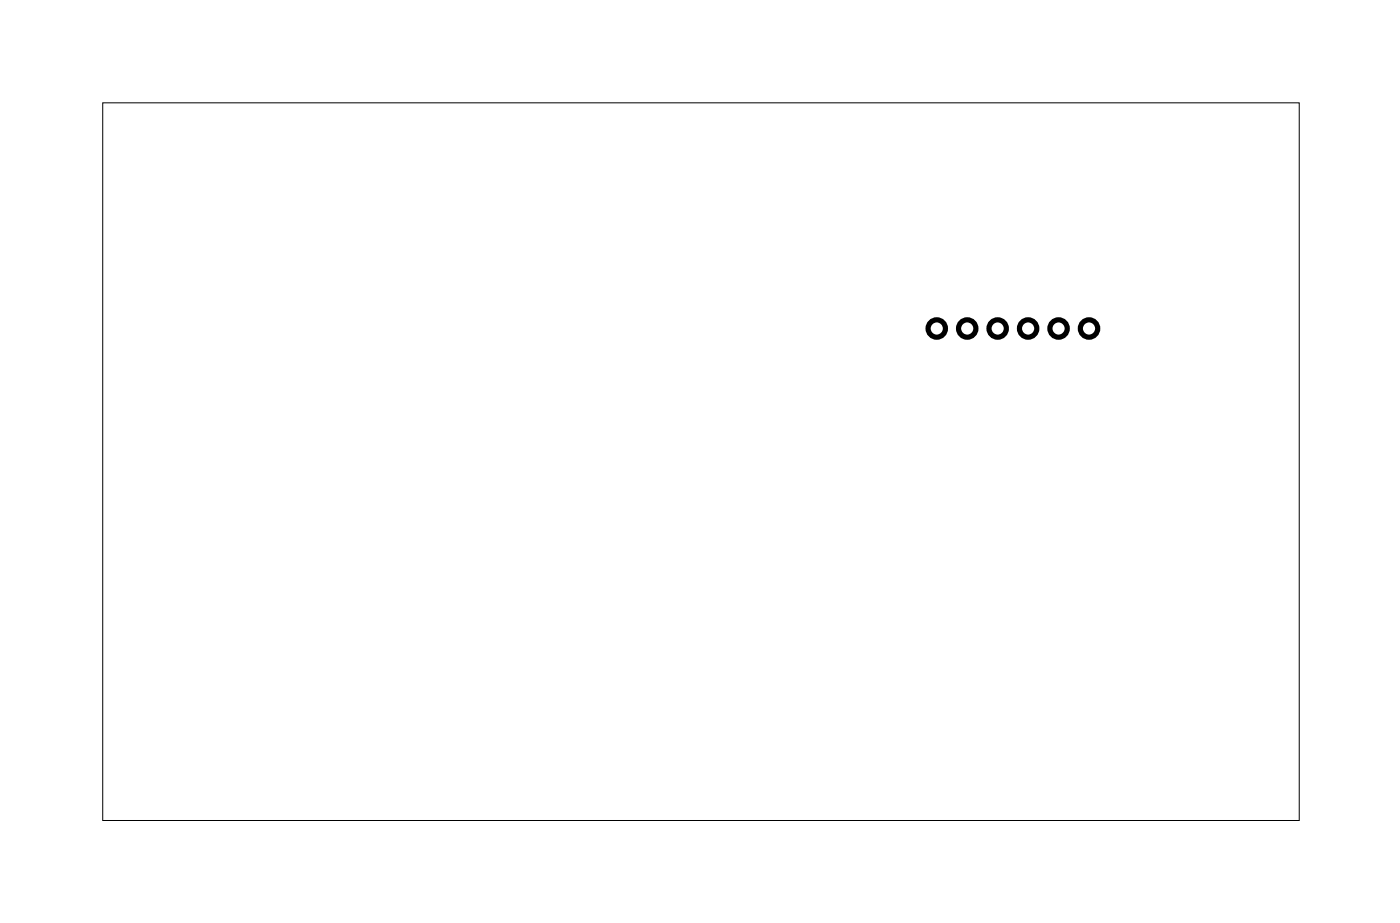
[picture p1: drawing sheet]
<svg xmlns="http://www.w3.org/2000/svg" width="117mm" height="77mm" viewBox="0 0 117 77" stroke-linecap="round" stroke-linejoin="round" font-family="sans-serif">
<path d="M8.6 8.6h99.8v59.8h-99.8z" fill="none" stroke="#000" stroke-width=".08"/>
<g fill="none" stroke="#000" stroke-width=".43">
<circle cx="78.1" cy="27.4" r=".72"/>
<circle cx="80.7" cy="27.4" r=".72"/>
<circle cx="83.2" cy="27.4" r=".72"/>
<circle cx="85.8" cy="27.4" r=".72"/>
<circle cx="88.3" cy="27.4" r=".72"/>
<circle cx="90.8" cy="27.4" r=".72"/>
</g>
</svg>
